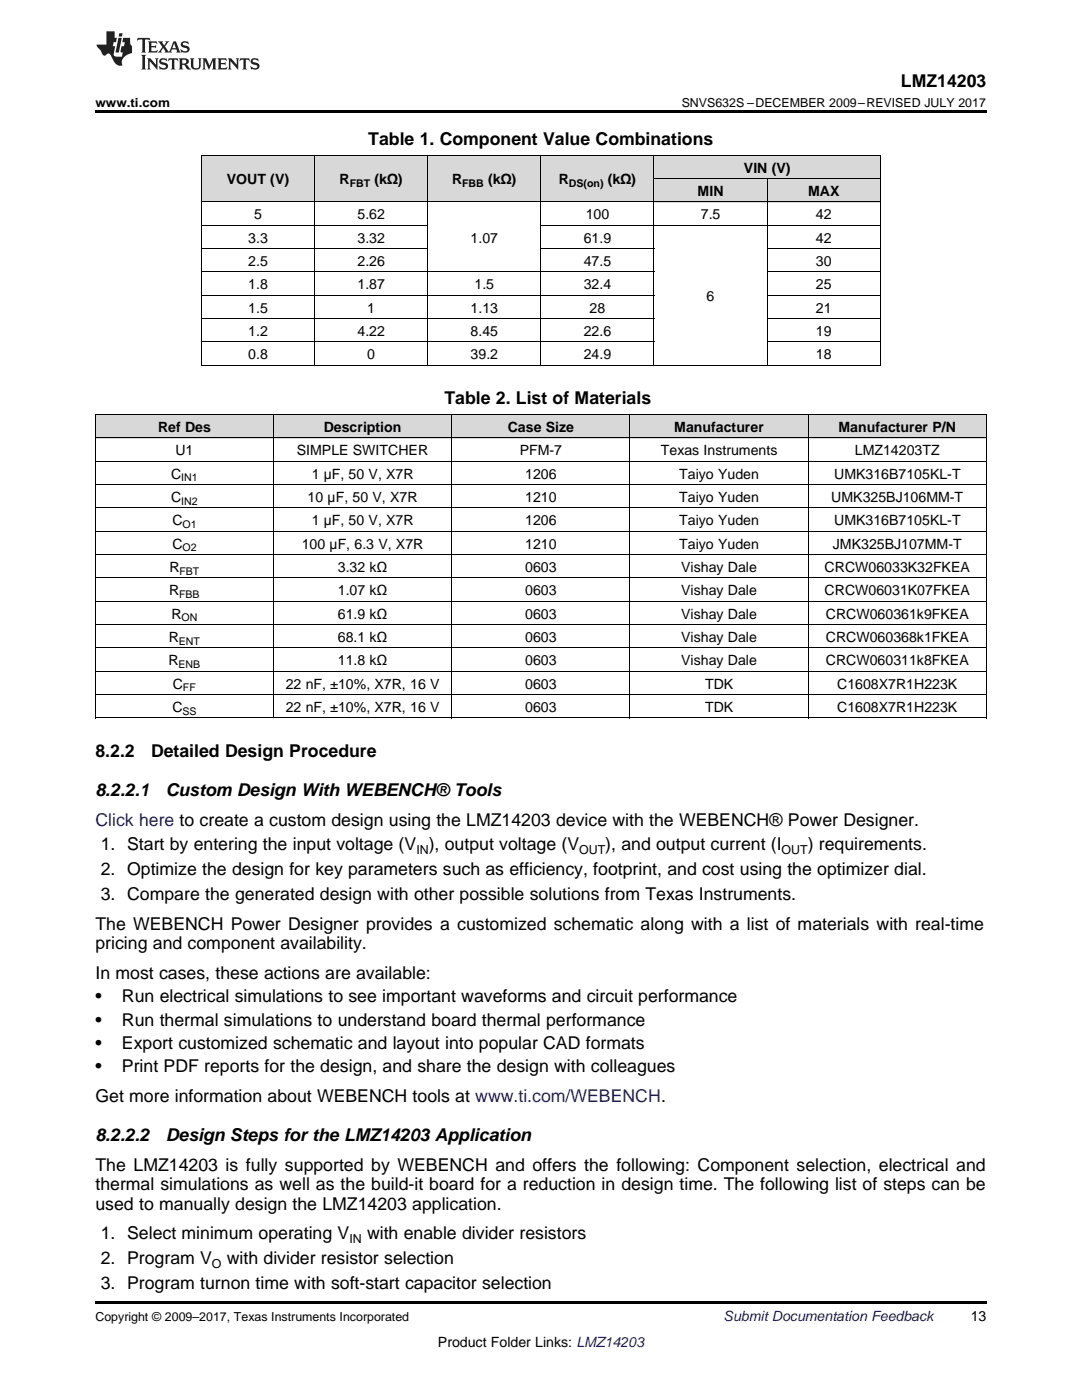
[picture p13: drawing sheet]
<svg xmlns="http://www.w3.org/2000/svg" width="216mm" height="279mm" viewBox="0 0 216 279" stroke-linecap="round" stroke-linejoin="round" font-family="sans-serif">
<defs><g id="words">
<g font-size="3.5">
<text x="179.8" y="17.3">LMZ14203</text>
<text x="73.5" y="28.9">Table 1. Component Value Combinations</text>
<text x="88.7" y="80.7">Table 2. List of Materials</text>
<text x="19" y="151.1">8.2.2</text>
<text x="30.1" y="151.1">Detailed Design Procedure</text>
<text x="19" y="158.8">8.2.2.1</text>
<text x="33.1" y="158.8">Custom Design With WEBENCH® Tools</text>
<text x="20.1" y="169.7">1. Start by entering the input voltage (V</text>
<text x="85.5" y="169.7">), output voltage (V</text>
<text x="120.8" y="169.7">), and output current (I</text>
<text x="161.2" y="169.7">) requirements.</text>
<text x="20.1" y="174.6">2. Optimize the design for key parameters such as efficiency, footprint, and cost using the optimizer dial.</text>
<text x="20.1" y="179.6">3. Compare the generated design with other possible solutions from Texas Instruments.</text>
<text x="19" y="185.5">The WEBENCH Power Designer provides a customized schematic along with a list of materials with real-time</text>
<text x="19" y="189.4">pricing and component availability.</text>
<text x="19" y="195.4">In most cases, these actions are available:</text>
<text x="19" y="200">•</text>
<text x="24.3" y="200">Run electrical simulations to see important waveforms and circuit performance</text>
<text x="19" y="204.7">•</text>
<text x="19" y="209.3">•</text>
<text x="24.3" y="204.7">Run thermal simulations to understand board thermal performance</text>
<text x="24.3" y="209.3">Export customized schematic and layout into popular CAD formats</text>
<text x="19" y="214">•</text>
<text x="24.3" y="214">Print PDF reports for the design, and share the design with colleagues</text>
<text x="19" y="220">Get more information about WEBENCH tools at www.ti.com/WEBENCH.</text>
<text x="19" y="227.7">8.2.2.2</text>
<text x="33.1" y="227.7">Design Steps for the LMZ14203 Application</text>
<text x="19" y="233.6">The LMZ14203 is fully supported by WEBENCH and offers the following: Component selection, electrical and</text>
<text x="19" y="237.5">thermal simulations as well as the build-it board for a reduction in design time. The following list of steps can be</text>
<text x="19" y="241.4">used to manually design the LMZ14203 application.</text>
<text x="20.1" y="247.4">1. Select minimum operating V</text>
<text x="73.2" y="247.4">with enable divider resistors</text>
<text x="20.1" y="252.3">2. Program V</text>
<text x="20.1" y="257.2">3. Program turnon time with soft-start capacitor selection</text>
<text x="45.3" y="252.3">with divider resistor selection</text>
</g>
<text font-size="3.5" fill="#0000c8" x="19" y="164.7">Click here to create a custom design using the LMZ14203 device with the WEBENCH® Power Designer.</text>
<g font-size="2.8">
<text x="148.4" y="34.4">VIN</text>
<text x="154" y="34.4">(V)</text>
<text x="45.3" y="36.8">VOUT (V)</text>
<text x="67.8" y="36.8">R</text>
<text x="74.7" y="36.8">(kΩ)</text>
<text x="90.2" y="36.8">R</text>
<text x="97.4" y="36.8">(kΩ)</text>
<text x="111.5" y="36.8">R</text>
<text x="121.3" y="36.8">(kΩ)</text>
<text x="139.2" y="39.1">MIN</text>
<text x="161.3" y="39.1">MAX</text>
<text x="50.7" y="43.7">5</text>
<text x="71.3" y="43.7">5.62</text>
<text x="116.9" y="43.7">100</text>
<text x="139.8" y="43.7">7.5</text>
<text x="162.8" y="43.7">42</text>
<text x="49.5" y="48.4">3.3</text>
<text x="49.5" y="53.1">2.5</text>
<text x="71.3" y="48.4">3.32</text>
<text x="71.3" y="53.1">2.26</text>
<text x="93.9" y="48.4">1.07</text>
<text x="116.5" y="48.4">61.9</text>
<text x="116.5" y="53.1">47.5</text>
<text x="162.8" y="48.4">42</text>
<text x="162.8" y="53.1">30</text>
<text x="49.5" y="57.7">1.8</text>
<text x="71.3" y="57.7">1.87</text>
<text x="94.7" y="57.7">1.5</text>
<text x="116.5" y="57.7">32.4</text>
<text x="162.8" y="57.7">25</text>
<text x="49.5" y="62.4">1.5</text>
<text x="73.3" y="62.4">1</text>
<text x="93.9" y="62.4">1.13</text>
<text x="117.7" y="62.4">28</text>
<text x="141" y="60">6</text>
<text x="162.8" y="62.4">21</text>
<text x="49.5" y="67">1.2</text>
<text x="49.5" y="71.7">0.8</text>
<text x="71.3" y="67">4.22</text>
<text x="73.3" y="71.7">0</text>
<text x="93.9" y="67">8.45</text>
<text x="93.9" y="71.7">39.2</text>
<text x="116.5" y="67">22.6</text>
<text x="116.5" y="71.7">24.9</text>
<text x="162.8" y="67">19</text>
<text x="162.8" y="71.7">18</text>
<text x="31.5" y="86.2">Ref Des</text>
<text x="64.6" y="86.2">Description</text>
<text x="101.3" y="86.2">Case Size</text>
<text x="134.5" y="86.2">Manufacturer</text>
<text x="167.3" y="86.2">Manufacturer P/N</text>
<text x="34.1" y="95.5">C</text>
<text x="35" y="90.8">U1</text>
<text x="59.2" y="90.8">SIMPLE SWITCHER</text>
<text x="62.2" y="95.5">1 µF, 50 V, X7R</text>
<text x="103.7" y="90.8">PFM-7</text>
<text x="104.8" y="95.5">1206</text>
<text x="131.9" y="90.8">Texas Instruments</text>
<text x="135.5" y="95.5">Taiyo Yuden</text>
<text x="166.4" y="95.5">UMK316B7105KL-T</text>
<text x="170.6" y="90.8">LMZ14203TZ</text>
<text x="34.1" y="100.2">C</text>
<text x="61.4" y="100.2">10 µF, 50 V, X7R</text>
<text x="104.8" y="100.2">1210</text>
<text x="135.5" y="100.2">Taiyo Yuden</text>
<text x="165.9" y="100.2">UMK325BJ106MM-T</text>
<text x="34.4" y="104.8">C</text>
<text x="62.2" y="104.8">1 µF, 50 V, X7R</text>
<text x="104.8" y="104.8">1206</text>
<text x="135.5" y="104.8">Taiyo Yuden</text>
<text x="166.4" y="104.8">UMK316B7105KL-T</text>
<text x="34.4" y="109.5">C</text>
<text x="60.2" y="109.5">100 µF, 6.3 V, X7R</text>
<text x="104.8" y="109.5">1210</text>
<text x="135.5" y="109.5">Taiyo Yuden</text>
<text x="166.2" y="109.5">JMK325BJ107MM-T</text>
<text x="33.7" y="118.8">R</text>
<text x="33.8" y="114.1">R</text>
<text x="67.4" y="114.1">3.32 kΩ</text>
<text x="67.4" y="118.8">1.07 kΩ</text>
<text x="104.8" y="114.1">0603</text>
<text x="104.8" y="118.8">0603</text>
<text x="135.9" y="114.1">Vishay Dale</text>
<text x="135.9" y="118.8">Vishay Dale</text>
<text x="164.5" y="114.1">CRCW06033K32FKEA</text>
<text x="164.5" y="118.8">CRCW06031K07FKEA</text>
<text x="34.2" y="123.4">R</text>
<text x="67.4" y="123.4">61.9 kΩ</text>
<text x="104.8" y="123.4">0603</text>
<text x="135.9" y="123.4">Vishay Dale</text>
<text x="164.8" y="123.4">CRCW060361k9FKEA</text>
<text x="33.7" y="128.1">R</text>
<text x="67.4" y="128.1">68.1 kΩ</text>
<text x="104.8" y="128.1">0603</text>
<text x="135.9" y="128.1">Vishay Dale</text>
<text x="164.8" y="128.1">CRCW060368k1FKEA</text>
<text x="33.6" y="132.8">R</text>
<text x="34.5" y="137.4">C</text>
<text x="57" y="137.4">22 nF, ±10%, X7R, 16 V</text>
<text x="67.4" y="132.8">11.8 kΩ</text>
<text x="104.8" y="132.8">0603</text>
<text x="104.8" y="137.4">0603</text>
<text x="135.9" y="132.8">Vishay Dale</text>
<text x="140.7" y="137.4">TDK</text>
<text x="164.8" y="132.8">CRCW060311k8FKEA</text>
<text x="167" y="137.4">C1608X7R1H223K</text>
<text x="34.4" y="142.1">C</text>
<text x="57" y="142.1">22 nF, ±10%, X7R, 16 V</text>
<text x="104.8" y="142.1">0603</text>
<text x="140.7" y="142.1">TDK</text>
<text x="167" y="142.1">C1608X7R1H223K</text>
<text x="193.7" y="263.6">13</text>
<text x="87.4" y="268.9">Product Folder Links: LMZ14203</text>
</g>
<text font-size="2.8" fill="#0000c8" x="144.4" y="263.6">Submit Documentation Feedback</text>
<g font-size="2.5">
<text x="19" y="21.4">www.ti.com</text>
<text x="136" y="21.4">SNVS632S –DECEMBER 2009–REVISED JULY 2017</text>
<text x="83.1" y="170.4">IN</text>
<text x="115.6" y="170.4">OUT</text>
<text x="156" y="170.4">OUT</text>
<text x="69.7" y="248.1">IN</text>
<text x="42.3" y="253">O</text>
<text x="19" y="263.6">Copyright © 2009–2017, Texas Instruments Incorporated</text>
</g>
<g font-size="2.1">
<text x="69.8" y="37.3">FBT</text>
<text x="92.2" y="37.3">FBB</text>
<text x="113.5" y="37.3">DS(on)</text>
<text x="36.2" y="96.1">IN1</text>
<text x="36.2" y="100.7">IN2</text>
<text x="36.4" y="105.4">O1</text>
<text x="36.4" y="110">O2</text>
<text x="35.7" y="119.3">FBB</text>
<text x="35.8" y="114.7">FBT</text>
<text x="36.2" y="124">ON</text>
<text x="35.7" y="128.7">ENT</text>
<text x="35.6" y="133.3">ENB</text>
<text x="36.5" y="138">FF</text>
<text x="36.4" y="142.6">SS</text>
</g>
</g></defs>
<g fill="#d8d8d8">
<path d="M19 82.8h35.6v4.7h-35.6z"/>
<path d="M54.6 82.8h35.6v4.7h-35.6z"/>
<path d="M90.2 82.8h35.5v4.7h-35.5z"/>
<path d="M125.7 82.8h35.6v4.7h-35.6z"/>
<path d="M161.3 82.8h35.5v4.7h-35.5z"/>
<path d="M40.2 31h22.6v9.4h-22.6z"/>
<path d="M62.8 31h22.6v9.4h-22.6z"/>
<path d="M85.4 31h22.5v9.4h-22.5z"/>
<path d="M107.9 31h22.6v9.4h-22.6z"/>
<path d="M130.5 35.7h22.6v4.7h-22.6z"/>
<path d="M153.1 35.7h22.6v4.7h-22.6z"/>
<path d="M130.5 31h22.6v4.7h-22.6z"/>
<path d="M153.1 31h22.6v4.7h-22.6z"/>
</g>
<g fill="#000">
<path d="M19 22h177.8v.5h-177.8zM40.2 72.9l.1 .1zM85.3 72.9l.1 .1zM107.8 72.9l.1 .1zM130.4 72.9l.1 .1zM153 72.9l.1 .1zM175.6 72.9l.1 .1zM19 143.3h.2zM90.1 143.3h.1zM125.6 143.3h.1zM161.2 143.3h.1zM196.7 143.3h.1z"/>
<path d="M19 259.7h177.8v.5h-177.8z"/>
</g>
<g fill="none" stroke="#000" stroke-width=".2">
<path d="M40.2 31h135.5M40.3 31v42M62.7 31v42M85.3 31v42M107.9 31v42M130.5 31v42M130.5 35.6h45.2M153.1 35.7v37.3M175.6 31v42M40.2 58.9h90.3M40.2 54.3h90.3M40.2 49.6h45.2"/>
<path d="M40.2 45h45.2M40.2 40.3h135.5M107.9 49.6h22.6M107.9 45h67.8M153.1 58.9h22.6M153.1 54.3h22.6M153.1 49.6h22.6M40.2 72.9h135.5M40.2 68.2h90.3M40.2 63.6h90.3M153.1 68.2h22.6M153.1 63.6h22.6"/>
<path d="M19 96.7h177.8M19 92.1h177.8M19 87.4h177.8M19 82.7h177.8M19.1 82.8v60.5M54.6 82.8v60.5M90.1 82.8v60.5M125.7 82.8v60.5M161.2 82.8v60.5M196.8 82.8v60.5M19 120h177.8M19 115.3h177.8"/>
<path d="M19 110.7h177.8M19 106h177.8M19 101.4h177.8M19 138.6h177.8M19 134h177.8M19 129.3h177.8M19 124.7h177.8M19 143.3h177.8"/>
</g>
<g fill="#231f20">
<path d="M27.5 7.6l-.1 .5 .4-.2h.6v.1v2.1l-.2 .4h1l-.3-.4v-2.1l.1-.1h.5l.5 .2-.2-.5zM29.5 8.3l.2 .3v1.5l-.2 .4h1.8l.2-.6a1.04 1.04 0 0 1-1.3 .2v-.7h.6l.3 .2v-.6l-.3 .2h-.6v-.6l.8-.1 .4 .3-.2-.5zM31.5 8.3l.9 1.1-.9 1.1h.8l-.2-.2 .5-.7 .4 .7-.2 .2h1.5l-.1-.2 .1-.4h.9l.1 .4-.2 .2h1l-.3-.3-.7-1.9h-.5l-.9 2-.8-1 .9-1h-.8l.1 .3-.3 .5-.4-.6 .2-.2zM34.7 8.6l.4 1h-.7zM36.3 8.4a.63 .63 0 0 0-.2 .7 .63 .63 0 0 0 .6 .4l.6 .2 .1 .2a.75 .75 0 0 1-.7 .4 .75 .75 0 0 1-.6-.5l.1 .7 .1-.1a1.11 1.11 0 0 0 1.5-.6 1.13 1.13 0 0 0-1.2-.8l-.1-.4a1.04 1.04 0 0 1 1.2 .2l-.2-.5-.1 .1-.5-.2zM28.2 10.9l.2 .4v2.2l-.2 .4h1l-.3-.4v-2.2l.3-.4zM29.3 11.6l.3 .4v1.5l-.3 .4h.8l-.2-.4v-1.3l1.5 1.7v-1.9l.2-.4h-.7l.2 .4v.9l-1.1-1.3zM32 11.8a.62 .62 0 0 0-.2 .7 .62 .62 0 0 0 .6 .4l.6 .1 .1 .3a.76 .76 0 0 1-.7 .3 .76 .76 0 0 1-.6-.4l.1 .7 .1-.1a1.11 1.11 0 0 0 1.5-.6 1.13 1.13 0 0 0-1.2-.8l-.1-.4a1.04 1.04 0 0 1 1.2 .2l-.2-.6-.1 .1-.5-.1zM33.7 11.6l-.2 .6a.61 .61 0 0 1 .8-.3v1.6l-.2 .4h.9l-.2-.4v-1.6a.63 .63 0 0 1 .8 .3l-.2-.6zM35.6 11.6l.3 .4v1.5l-.3 .4h1l-.2-.2v-.8l.5 .2a.76 .76 0 0 0 1.2 .7l-1-1a.58 .58 0 0 0 .6-.5 .58 .58 0 0 0-.5-.6zM36.4 11.9h.1a.45 .45 0 0 1 .5 .1 .45 .45 0 0 1 .1 .5l-.7 .2zM37.9 11.6l.2 .2a2.17 2.17 0 0 0 .3 1.9 .99 .99 0 0 0 1.6-.6v-1.1l.2-.4h-.7l.2 .2a1.92 1.92 0 0 1-.2 1.8 .6 .6 0 0 1-.9-.5v-1.1l.2-.4zM40.4 11.6l.2 .4v1.5l-.2 .4h.7l-.2-.4v-1.4l.8 1.8 .8-1.8v1.4l-.2 .4h.9l-.2-.4v-1.5l.2-.4h-.8l-.6 1.5-.6-1.5zM43.4 11.6l.2 .4v1.5l-.2 .4h1.8l.2-.6a1.04 1.04 0 0 1-1.3 .1v-.6h.5l.4 .2v-.6l-.4 .2h-.5v-.7h.8l.3 .3-.1-.6zM45.5 11.6l.2 .4v1.5l-.2 .4h.7l-.2-.4v-1.3l1.5 1.7v-1.9l.2-.4h-.7l.2 .4v.9l-1.1-1.3zM47.9 11.6l-.1 .6a.61 .61 0 0 1 .8-.3v1.6l-.3 .4h1l-.3-.4 .1-1.6a.63 .63 0 0 1 .7 .3l-.1-.6zM50.2 11.8a.62 .62 0 0 0-.2 .7 .62 .62 0 0 0 .6 .4l.6 .1 .2 .3a.76 .76 0 0 1-.8 .3 .76 .76 0 0 1-.6-.4l.1 .7 .2-.1a1.11 1.11 0 0 0 1.5-.6 1.13 1.13 0 0 0-1.3-.8l-.1-.4a1.04 1.04 0 0 1 1.2 .2l-.1-.6-.2 .1-.5-.1z"/>
<path d="M21.2 6.3v2.6h-1.9l.1 .4 .7 .9a.91 .91 0 0 0 1 .8 .56 .56 0 0 1 .5-.3 .56 .56 0 0 1 .5 .3l.4 .8a1.53 1.53 0 0 0 1.9 1.2 1.54 1.54 0 0 1 1-2.1l.9-.3v-1.4a1.52 1.52 0 0 1-.3-1.6h-1.4l-.2 .8h.5l-.2 .8h-.4l-.2 1v.2l.4 .1-.2 .8a1.93 1.93 0 0 1-1.6-.3l.3-1.8h-.5l.2-.8h.4l.2-.8h-.4v-1.3zM23.6 7.6l-.6 2.9h.7l.6-2.9zM23.8 6.6l-.1 .7h.6l.2-.7z"/>
</g>
<use href="#words"/>
</svg>
